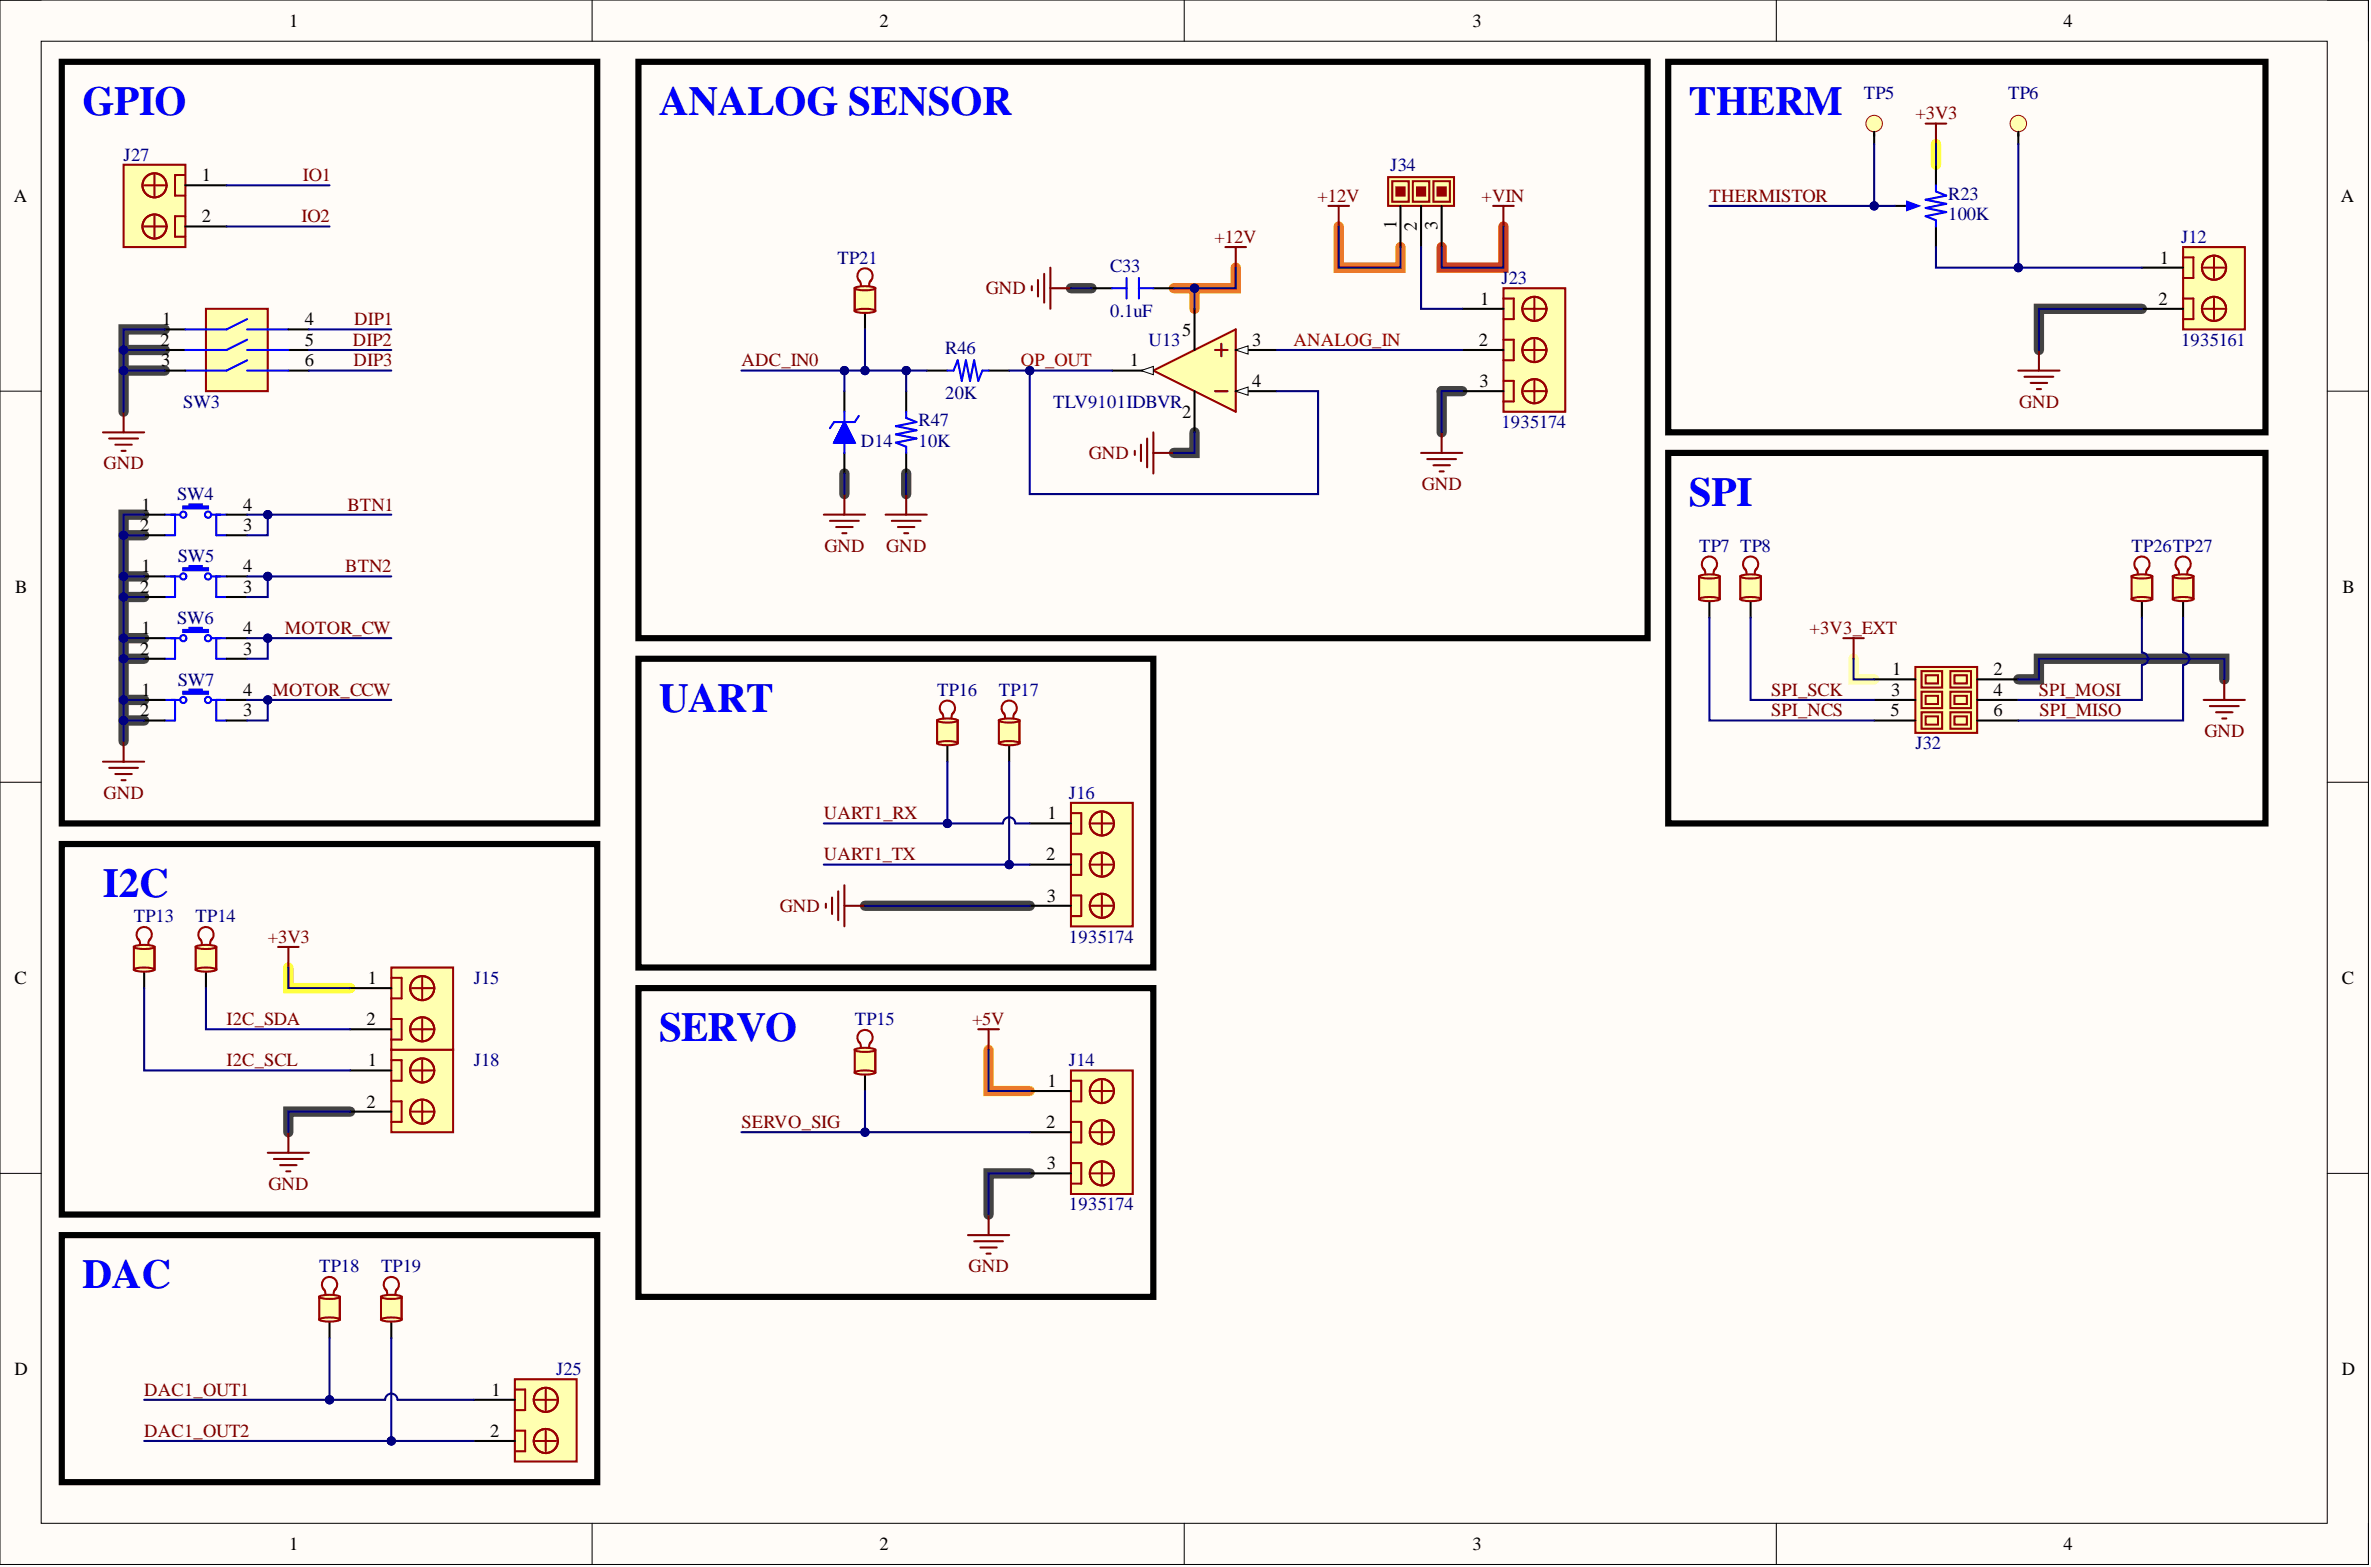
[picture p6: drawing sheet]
<svg xmlns="http://www.w3.org/2000/svg" width="292mm" height="193mm" viewBox="0 0 292 193" stroke-linecap="round" stroke-linejoin="round" font-family="sans-serif">
<defs><g id="words">
<g font-size="5.1" fill="#00f">
<text x="10.1" y="14.1">GPIO</text>
<text x="81.2" y="14.1">ANALOG SENSOR</text>
<text x="208.1" y="14.1">THERM</text>
<text x="208.1" y="62.3">SPI</text>
<text x="81.2" y="87.6">UART</text>
<text x="12.7" y="110.4">I2C</text>
<text x="81.2" y="128.2">SERVO</text>
<text x="10.1" y="158.6">DAC</text>
</g>
<g font-size="2.3">
<text x="35.6" y="3.3">1</text>
<text x="108.3" y="3.3">2</text>
<text x="181.4" y="3.3">3</text>
<text x="254.2" y="3.3">4</text>
<text x="24.9" y="22.3">1</text>
<text x="1.7" y="24.8">A</text>
<text x="24.9" y="27.4">2</text>
<text x="172" y="28.2" transform="rotate(-90 172 28.2)">1</text>
<text x="174.6" y="28.4" transform="rotate(-90 174.6 28.4)">2</text>
<text x="177.1" y="28.3" transform="rotate(-90 177.1 28.3)">3</text>
<text x="288.4" y="24.8">A</text>
<text x="266.1" y="32.5">1</text>
<text x="20" y="40.1">1</text>
<text x="37.6" y="40.1">4</text>
<text x="145.6" y="41.3">5</text>
<text x="182.3" y="37.5">1</text>
<text x="265.9" y="37.5">2</text>
<text x="19.8" y="42.6">2</text>
<text x="19.9" y="45.1">3</text>
<text x="37.6" y="45.1">6</text>
<text x="37.6" y="42.6">5</text>
<text x="139.2" y="45.1">1</text>
<text x="154.3" y="42.6">3</text>
<text x="154.3" y="47.7">4</text>
<text x="182.2" y="42.6">2</text>
<text x="182.3" y="47.7">3</text>
<text x="145.6" y="51.5">2</text>
<text x="17.3" y="65.4">2</text>
<text x="17.4" y="62.9">1</text>
<text x="29.9" y="65.4">3</text>
<text x="29.9" y="62.9">4</text>
<text x="17.4" y="70.5">1</text>
<text x="29.9" y="70.5">4</text>
<text x="1.9" y="73">B</text>
<text x="17.3" y="73">2</text>
<text x="29.9" y="73">3</text>
<text x="288.6" y="73">B</text>
<text x="17.3" y="80.6">2</text>
<text x="17.4" y="78.1">1</text>
<text x="29.9" y="80.6">3</text>
<text x="29.9" y="78.1">4</text>
<text x="233.1" y="83.2">1</text>
<text x="245.6" y="83.2">2</text>
<text x="17.3" y="88.2">2</text>
<text x="17.4" y="85.7">1</text>
<text x="29.9" y="88.2">3</text>
<text x="29.9" y="85.7">4</text>
<text x="232.9" y="88.2">5</text>
<text x="233" y="85.7">3</text>
<text x="245.6" y="85.7">4</text>
<text x="245.6" y="88.2">6</text>
<text x="129.1" y="100.9">1</text>
<text x="128.9" y="106">2</text>
<text x="129" y="111">3</text>
<text x="1.8" y="121.2">C</text>
<text x="45.3" y="121.2">1</text>
<text x="288.5" y="121.2">C</text>
<text x="45.2" y="126.2">2</text>
<text x="45.3" y="131.3">1</text>
<text x="45.2" y="136.4">2</text>
<text x="129.1" y="133.8">1</text>
<text x="128.9" y="138.9">2</text>
<text x="129" y="144">3</text>
<text x="1.8" y="169.3">D</text>
<text x="60.6" y="171.9">1</text>
<text x="288.5" y="169.3">D</text>
<text x="60.4" y="176.9">2</text>
<text x="35.6" y="190.9">1</text>
<text x="108.3" y="190.9">2</text>
<text x="181.4" y="190.9">3</text>
<text x="254.2" y="190.9">4</text>
</g>
<g font-size="2.3" fill="#000080">
<text x="229.6" y="12.2">TP5</text>
<text x="247.4" y="12.2">TP6</text>
<text x="15.2" y="19.8">J27</text>
<text x="171.3" y="21">J34</text>
<text x="240" y="27.1">100K</text>
<text x="240" y="24.6">R23</text>
<text x="268.7" y="29.9">J12</text>
<text x="103.2" y="32.5">TP21</text>
<text x="136.8" y="33.5">C33</text>
<text x="185" y="35">J23</text>
<text x="136.8" y="39">0.1uF</text>
<text x="116.5" y="43.6">R46</text>
<text x="141.5" y="42.6">U13</text>
<text x="268.7" y="42.6">1935161</text>
<text x="22.6" y="50.2">SW3</text>
<text x="113.2" y="52.5">R47</text>
<text x="116.5" y="49.2">20K</text>
<text x="129.7" y="50.2">TLV9101IDBVR</text>
<text x="185" y="52.7">1935174</text>
<text x="106.1" y="55">D14</text>
<text x="113.2" y="55">10K</text>
<text x="21.8" y="61.6">SW4</text>
<text x="21.9" y="69.2">SW5</text>
<text x="209.3" y="67.9">TP7 TP8</text>
<text x="262.6" y="67.9">TP26TP27</text>
<text x="21.8" y="76.8">SW6</text>
<text x="21.9" y="84.4">SW7</text>
<text x="115.4" y="85.7">TP16</text>
<text x="123.1" y="85.7">TP17</text>
<text x="236" y="92.3">J32</text>
<text x="131.7" y="98.4">J16</text>
<text x="16.5" y="113.6">TP13</text>
<text x="24.1" y="113.6">TP14</text>
<text x="131.7" y="116.1">1935174</text>
<text x="58.4" y="121.2">J15</text>
<text x="58.4" y="131.3">J18</text>
<text x="105.3" y="126.2">TP15</text>
<text x="131.7" y="131.3">J14</text>
<text x="131.7" y="149.1">1935174</text>
<text x="39.3" y="156.7">TP18</text>
<text x="46.9" y="156.7">TP19</text>
<text x="68.5" y="169.3">J25</text>
</g>
<g font-size="2.3" fill="#800000">
<text x="236" y="14.7">+3V3</text>
<text x="37.3" y="22.3">IO1</text>
<text x="37.1" y="27.4">IO2</text>
<text x="149.6" y="29.9">+12V</text>
<text x="162.3" y="24.8">+12V</text>
<text x="182.5" y="24.8">+VIN</text>
<text x="210.6" y="24.8">THERMISTOR</text>
<text x="43.6" y="40.1">DIP1</text>
<text x="121.5" y="36.3">GND</text>
<text x="43.5" y="42.6">DIP2</text>
<text x="43.6" y="45.1">DIP3</text>
<text x="91.3" y="45.1">ADC_IN0</text>
<text x="248.7" y="50.2">GND</text>
<text x="12.8" y="57.8">GND</text>
<text x="134.1" y="56.5">GND</text>
<text x="42.8" y="62.9">BTN1</text>
<text x="175.2" y="60.3">GND</text>
<text x="42.5" y="70.5">BTN2</text>
<text x="101.6" y="67.9">GND</text>
<text x="109.2" y="67.9">GND</text>
<text x="35.1" y="78.1">MOTOR_CW</text>
<text x="222.9" y="78.1">+3V3_EXT</text>
<text x="33.6" y="85.7">MOTOR_CCW</text>
<text x="218.2" y="85.7">SPI_SCK</text>
<text x="218.2" y="88.2">SPI_NCS</text>
<text x="251.2" y="85.7">SPI_MOSI</text>
<text x="251.3" y="88.2">SPI_MISO</text>
<text x="271.6" y="90.8">GND</text>
<text x="12.8" y="98.4">GND</text>
<text x="101.5" y="100.9">UART1_RX</text>
<text x="101.5" y="106">UART1_TX</text>
<text x="96.1" y="112.3">GND</text>
<text x="33" y="116.1">+3V3</text>
<text x="27.9" y="126.2">I2C_SDA</text>
<text x="27.9" y="131.3">I2C_SCL</text>
<text x="119.8" y="126.2">+5V</text>
<text x="91.3" y="138.9">SERVO_SIG</text>
<text x="33.1" y="146.5">GND</text>
<text x="119.3" y="156.7">GND</text>
<text x="17.8" y="171.9">DAC1_OUT1</text>
<text x="17.8" y="176.9">DAC1_OUT2</text>
</g>
<g font-size="2.3" fill="#980000">
<text x="125.8" y="45.1">OP_OUT</text>
<text x="159.3" y="42.6">ANALOG_IN</text>
</g>
</g></defs>
<path d="M0 0h291.8v192.7h-291.8z" fill-rule="evenodd" fill="#fffcf8"/>
<path d="M0 0h291.8v192.7h-291.8z" fill="none" stroke="#000" stroke-width=".12"/>
<path d="M5.1 5.1h281.6v182.5h-281.6z" fill-rule="evenodd" fill="#fffcf8"/>
<g fill="none" stroke="#000" stroke-width=".12">
<path d="M0 0h5.1M5.1 5.1h281.6v182.5h-281.6zM72.9 0v5.1M145.9 0v5.1M218.8 0v5.1M286.7 0h5.1v5.1M0 48.2h5.1M286.7 48.2h5.1M0 96.3h5.1M286.7 96.3h5.1M0 144.5h5.1M286.7 144.5h5.1"/>
<path d="M72.9 187.6v5.1M145.9 187.6v5.1M218.8 187.6v5.1M291.8 187.6v5.1"/>
</g>
<g fill="none" stroke="#434343" stroke-width="1.3">
<path d="M131.9 35.5h2.6M263.9 38h-12.7v5.1M15.2 43.1h5.1M15.2 45.6h5.1M20.3 40.6h-5.1v10.1M104 58.3v2.5M111.6 58.3v2.5M147.2 53.2v2.6h-2.6M180.1 48.2h-2.5v5M15.2 65.9h2.6M15.2 73.5h2.6M15.2 71h2.6"/>
<path d="M15.2 78.6h2.6M17.8 63.4h-2.6v27.9M15.2 81.1h2.6M15.2 86.2h2.6M15.2 88.7h2.6M248.7 83.7h2.5v-2.6h22.8v2.6M106.6 111.5h20.3M43.1 136.9h-7.6v2.5M126.9 144.5h-5.1v5.1"/>
</g>
<path d="M121.8 129.3v5.1h5.1" fill="none" stroke="#ffc001" stroke-width="1.3"/>
<path d="M238.5 17.8v2.5M35.5 119.1v2.6h7.6" fill="none" stroke="#ff0" stroke-width="1.3"/>
<path d="M228.4 81.1v2.6h2.5" fill="none" stroke="#ff9" stroke-width="1.3"/>
<path d="M147.2 35.5v2.5M152.2 33v2.5h-7.6M164.9 27.9v5.1h7.6v-2.6" fill="none" stroke="#fe7302" stroke-width="1.3"/>
<path d="M185.2 27.9v5.1h-7.6v-2.6" fill="none" stroke="#ff4301" stroke-width="1.3"/>
<path d="M131.9 131.8h7.6v15.2h-7.6z" fill-rule="evenodd" fill="#ffffb0"/>
<g fill="none" stroke="#980000" stroke-width=".25">
<path d="M131.9 131.8h7.6v15.2h-7.6zM131.9 133.1h1.3v2.5h-1.3M131.9 138.2h1.3v2.5h-1.3M134.5 134.4h2.5M134.5 139.4h2.5M135.7 133.1v2.5M135.7 138.2v2.5M131.9 143.2h1.3v2.6h-1.3M134.5 144.5h2.5M135.7 143.2v2.6"/>
<circle cx="135.7" cy="134.4" r="1.48"/>
<circle cx="135.7" cy="139.4" r="1.48"/>
<circle cx="135.7" cy="144.5" r="1.48"/>
</g>
<path d="M106.6 131.8v2.6M126.9 139.4h5M126.9 134.4h5M126.9 144.5h5" fill="none" stroke="#000" stroke-width=".25"/>
<path d="M120.5 126.8h2.6M121.8 126.8v2.5M119.3 152.1h5M120 152.9h3.6M120.8 153.6h2M121.5 154.4h.5M121.8 149.6v2.5" fill="none" stroke="#800000" stroke-width=".25"/>
<path d="M105.3 129.3h2.5v2.8h-2.5z" fill-rule="evenodd" fill="#ffffb0"/>
<path d="M105.3 129.3h2.5v2.8h-2.5z" fill="none" stroke="#980000" stroke-width=".25"/>
<path d="M105.3 132.1a3.3 3.3 0 0 1 2.5 0 3.3 3.3 0 0 1-2.5 0z" fill="#ffffb0"/>
<path d="M105.3 132.1a3.3 3.3 0 0 1 2.5 0 3.3 3.3 0 0 1-2.5 0zM107.8 129.3v2.8" fill="none" stroke="#980000" stroke-width=".25"/>
<path d="M105.3 129.3v2.8" fill="none" stroke="#980000" stroke-width=".12"/>
<path d="M105.3 129.3a3.3 3.3 0 0 1 2.5 0 3.3 3.3 0 0 1-2.5 0z" fill="#ffffb0"/>
<path d="M105.3 129.3a3.3 3.3 0 0 1 2.5 0 3.3 3.3 0 0 1-2.5 0zM105.8 128.3l.2 .3 .1 .4M106 128.5a.94 .94 0 0 1-.1-1.4 .94 .94 0 0 1 1.4 0 .94 .94 0 0 1-.1 1.4M107.3 128.3l-.2 .4v.3" fill="none" stroke="#980000" stroke-width=".25"/>
<path d="M131.9 98.9h7.6v15.2h-7.6z" fill-rule="evenodd" fill="#ffffb0"/>
<g fill="none" stroke="#980000" stroke-width=".25">
<path d="M131.9 98.9h7.6v15.2h-7.6zM131.9 100.1h1.3v2.6h-1.3M131.9 105.2h1.3v2.5h-1.3M131.9 110.3h1.3v2.5h-1.3M134.5 101.4h2.5M134.5 106.5h2.5M134.5 111.5h2.5M135.7 100.1v2.6M135.7 105.2v2.5M135.7 110.3v2.5"/>
<circle cx="135.7" cy="101.4" r="1.48"/>
<circle cx="135.7" cy="106.5" r="1.48"/>
<circle cx="135.7" cy="111.5" r="1.48"/>
</g>
<path d="M126.9 106.5h5M126.9 101.4h5M126.9 111.5h5" fill="none" stroke="#000" stroke-width=".25"/>
<path d="M48.2 119.1h7.6v10.2h-7.6z" fill-rule="evenodd" fill="#ffffb0"/>
<g fill="none" stroke="#980000" stroke-width=".25">
<path d="M48.2 119.1h7.6v10.2h-7.6zM48.2 120.4h1.3v2.5h-1.3M48.2 125.5h1.3v2.5h-1.3M50.7 121.7h2.6M50.7 126.8h2.6M52 120.4v2.5M52 125.5v2.5"/>
<circle cx="52" cy="121.7" r="1.48"/>
<circle cx="52" cy="126.8" r="1.48"/>
</g>
<path d="M43.1 126.8h5.1M43.1 121.7h5.1" fill="none" stroke="#000" stroke-width=".25"/>
<path d="M48.2 129.3h7.6v10.1h-7.6z" fill-rule="evenodd" fill="#ffffb0"/>
<g fill="none" stroke="#980000" stroke-width=".25">
<path d="M48.2 129.3h7.6v10.1h-7.6zM48.2 130.6h1.3v2.5h-1.3M48.2 135.6h1.3v2.6h-1.3M50.7 131.8h2.6M50.7 136.9h2.6M52 130.6v2.5M52 135.6v2.6"/>
<circle cx="52" cy="131.8" r="1.48"/>
<circle cx="52" cy="136.9" r="1.48"/>
</g>
<path d="M25.4 119.1v2.6M43.1 136.9h5.1M43.1 131.8h5.1" fill="none" stroke="#000" stroke-width=".25"/>
<path d="M35.5 139.4v2.6M33 142h5.1M33.7 142.7h3.6M34.5 143.5h2M35.3 144.2h.5" fill="none" stroke="#800000" stroke-width=".25"/>
<path d="M24.1 116.6h2.5v2.8h-2.5z" fill-rule="evenodd" fill="#ffffb0"/>
<path d="M24.1 116.6h2.5v2.8h-2.5z" fill="none" stroke="#980000" stroke-width=".25"/>
<path d="M24.1 119.4a3.3 3.3 0 0 1 2.5 0 3.3 3.3 0 0 1-2.5 0z" fill="#ffffb0"/>
<path d="M24.1 119.4a3.3 3.3 0 0 1 2.5 0 3.3 3.3 0 0 1-2.5 0zM26.6 116.6v2.8" fill="none" stroke="#980000" stroke-width=".25"/>
<path d="M24.1 116.6v2.8" fill="none" stroke="#980000" stroke-width=".12"/>
<path d="M24.1 116.6a3.3 3.3 0 0 1 2.5 0 3.3 3.3 0 0 1-2.5 0z" fill="#ffffb0"/>
<path d="M24.1 116.6a3.3 3.3 0 0 1 2.5 0 3.3 3.3 0 0 1-2.5 0zM24.6 115.6l.2 .3 .1 .5M24.8 115.8a.94 .94 0 0 1-.1-1.4 .94 .94 0 0 1 1.4 0 .94 .94 0 0 1-.1 1.4M26.1 115.6l-.2 .3v.5" fill="none" stroke="#980000" stroke-width=".25"/>
<path d="M17.8 119.1v2.6" fill="none" stroke="#000" stroke-width=".25"/>
<path d="M16.5 116.6h2.5v2.8h-2.5z" fill-rule="evenodd" fill="#ffffb0"/>
<path d="M16.5 116.6h2.5v2.8h-2.5z" fill="none" stroke="#980000" stroke-width=".25"/>
<path d="M16.5 119.4a3.3 3.3 0 0 1 2.5 0 3.3 3.3 0 0 1-2.5 0z" fill="#ffffb0"/>
<path d="M16.5 119.4a3.3 3.3 0 0 1 2.5 0 3.3 3.3 0 0 1-2.5 0zM19 116.6v2.8" fill="none" stroke="#980000" stroke-width=".25"/>
<path d="M16.5 116.6v2.8" fill="none" stroke="#980000" stroke-width=".12"/>
<path d="M16.5 116.6a3.3 3.3 0 0 1 2.5 0 3.3 3.3 0 0 1-2.5 0z" fill="#ffffb0"/>
<path d="M16.5 116.6a3.3 3.3 0 0 1 2.5 0 3.3 3.3 0 0 1-2.5 0zM17 115.6l.2 .3 .1 .5M17.2 115.8a.94 .94 0 0 1-.1-1.4 .94 .94 0 0 1 1.3 0 .94 .94 0 0 1 0 1.4M18.5 115.6l-.2 .3v.5" fill="none" stroke="#980000" stroke-width=".25"/>
<path d="M116.7 91.3v2.5" fill="none" stroke="#000" stroke-width=".25"/>
<path d="M115.4 88.7h2.6v2.8h-2.6z" fill-rule="evenodd" fill="#ffffb0"/>
<path d="M115.4 88.7h2.6v2.8h-2.6z" fill="none" stroke="#980000" stroke-width=".25"/>
<path d="M115.4 91.5a3.3 3.3 0 0 1 2.6 0 3.3 3.3 0 0 1-2.6 0z" fill="#ffffb0"/>
<path d="M115.4 91.5a3.3 3.3 0 0 1 2.6 0 3.3 3.3 0 0 1-2.6 0zM118 88.7v2.8" fill="none" stroke="#980000" stroke-width=".25"/>
<path d="M115.4 88.7v2.8" fill="none" stroke="#980000" stroke-width=".12"/>
<path d="M115.4 88.7a3.3 3.3 0 0 1 2.6 0 3.3 3.3 0 0 1-2.6 0z" fill="#ffffb0"/>
<path d="M115.4 88.7a3.3 3.3 0 0 1 2.6 0 3.3 3.3 0 0 1-2.6 0zM116 87.7l.1 .3 .1 .5M116.1 87.9a.94 .94 0 0 1-.1-1.3 .94 .94 0 0 1 1.4 0 .94 .94 0 0 1-.1 1.3M117.5 87.7l-.2 .3-.1 .5" fill="none" stroke="#980000" stroke-width=".25"/>
<path d="M124.3 91.3v2.5" fill="none" stroke="#000" stroke-width=".25"/>
<path d="M123.1 88.7h2.5v2.8h-2.5z" fill-rule="evenodd" fill="#ffffb0"/>
<path d="M123.1 88.7h2.5v2.8h-2.5z" fill="none" stroke="#980000" stroke-width=".25"/>
<path d="M123.1 91.5a3.3 3.3 0 0 1 2.5 0 3.3 3.3 0 0 1-2.5 0z" fill="#ffffb0"/>
<path d="M123.1 91.5a3.3 3.3 0 0 1 2.5 0 3.3 3.3 0 0 1-2.5 0zM125.6 88.7v2.8" fill="none" stroke="#980000" stroke-width=".25"/>
<path d="M123.1 88.7v2.8" fill="none" stroke="#980000" stroke-width=".12"/>
<path d="M123.1 88.7a3.3 3.3 0 0 1 2.5 0 3.3 3.3 0 0 1-2.5 0z" fill="#ffffb0"/>
<path d="M123.1 88.7a3.3 3.3 0 0 1 2.5 0 3.3 3.3 0 0 1-2.5 0zM123.6 87.7l.2 .3v.5M123.7 87.9a.94 .94 0 0 1-.1-1.3 .94 .94 0 0 1 1.4 0 .94 .94 0 0 1-.1 1.3M125.1 87.7l-.2 .4-.1 .4" fill="none" stroke="#980000" stroke-width=".25"/>
<path d="M7.6 7.6h66v93.8h-66zM78.7 81.1h63.4v38h-63.4zM7.6 103.9h66v45.7h-66zM78.7 121.7h63.4v38h-63.4z" fill="none" stroke="#000" stroke-width=".76"/>
<path d="M34.3 116.6h2.5M35.5 116.6v2.5" fill="none" stroke="#800000" stroke-width=".25"/>
<path d="M185.2 35.5h7.6v15.2h-7.6z" fill-rule="evenodd" fill="#ffffb0"/>
<g fill="none" stroke="#980000" stroke-width=".25">
<path d="M185.2 35.5h7.6v15.2h-7.6zM185.2 36.8h1.3v2.5h-1.3M187.8 38h2.5M189 36.8v2.5M185.2 41.8h1.3v2.6h-1.3M185.2 46.9h1.3v2.5h-1.3M187.8 43.1h2.5M187.8 48.2h2.5M189 41.8v2.6M189 46.9v2.5"/>
<circle cx="189" cy="38" r="1.48"/>
<circle cx="189" cy="48.2" r="1.48"/>
<circle cx="189" cy="43.1" r="1.48"/>
</g>
<path d="M180.1 38h5.1M180.1 43.1h5.1M180.1 48.2h5.1" fill="none" stroke="#000" stroke-width=".25"/>
<path d="M184 25.4h2.5M185.2 25.4v2.5M175.1 55.8h5M175.8 56.5h3.6M176.6 57.3h2M177.4 58.1h.5M177.6 53.2v2.6" fill="none" stroke="#800000" stroke-width=".25"/>
<path d="M78.7 7.6h124.3v71h-124.3z" fill="none" stroke="#000" stroke-width=".76"/>
<path d="M25.4 38h7.6v10.2h-7.6z" fill-rule="evenodd" fill="#ffffb0"/>
<path d="M25.4 38h7.6v10.2h-7.6z" fill="none" stroke="#980000" stroke-width=".25"/>
<path d="M20.3 40.6h2.5M20.3 43.1h2.5M20.3 45.6h2.5M35.5 40.6h2.6M35.5 43.1h2.6M35.5 45.6h2.6" fill="none" stroke="#000" stroke-width=".25"/>
<path d="M30.4 39.3l-2.5 1.3h-5.1M30.4 40.6h5.1M30.4 41.8l-2.5 1.3h-5.1M30.4 43.1h5.1M30.4 44.4l-2.5 1.2h-5.1M30.4 45.6h5.1" fill="none" stroke="#00f" stroke-width=".25"/>
<path d="M12.7 53.2h5.1M13.4 54h3.6M14.2 54.8h2M15 55.5h.5M15.2 50.7v2.5" fill="none" stroke="#800000" stroke-width=".25"/>
<path d="M63.4 169.8h7.6v10.2h-7.6z" fill-rule="evenodd" fill="#ffffb0"/>
<g fill="none" stroke="#980000" stroke-width=".25">
<path d="M63.4 169.8h7.6v10.2h-7.6zM63.4 171.1h1.3v2.5h-1.3M63.4 176.2h1.3v2.5h-1.3M66 172.4h2.5M66 177.4h2.5M67.2 171.1v2.5M67.2 176.2v2.5"/>
<circle cx="67.2" cy="177.5" r="1.48"/>
<circle cx="67.2" cy="172.4" r="1.48"/>
</g>
<path d="M48.2 162.2v2.6M58.4 177.4h5M58.4 172.4h5" fill="none" stroke="#000" stroke-width=".25"/>
<path d="M46.9 159.7h2.6v2.8h-2.6z" fill-rule="evenodd" fill="#ffffb0"/>
<path d="M46.9 159.7h2.6v2.8h-2.6z" fill="none" stroke="#980000" stroke-width=".25"/>
<path d="M46.9 162.5a3.3 3.3 0 0 1 2.6 0 3.3 3.3 0 0 1-2.6 0z" fill="#ffffb0"/>
<path d="M49.5 159.7v2.8M46.9 162.5a3.3 3.3 0 0 1 2.6 0 3.3 3.3 0 0 1-2.6 0z" fill="none" stroke="#980000" stroke-width=".25"/>
<path d="M46.9 159.7v2.8" fill="none" stroke="#980000" stroke-width=".12"/>
<path d="M46.9 159.7a3.3 3.3 0 0 1 2.6 0 3.3 3.3 0 0 1-2.6 0z" fill="#ffffb0"/>
<path d="M46.9 159.7a3.3 3.3 0 0 1 2.6 0 3.3 3.3 0 0 1-2.6 0zM47.4 158.7l.3 .3v.5M47.6 158.9a.94 .94 0 0 1-.1-1.4 .94 .94 0 0 1 1.4 0 .94 .94 0 0 1-.1 1.4M49 158.7l-.2 .3-.1 .5" fill="none" stroke="#980000" stroke-width=".25"/>
<path d="M40.6 162.2v2.6" fill="none" stroke="#000" stroke-width=".25"/>
<path d="M39.3 159.7h2.6v2.8h-2.6z" fill-rule="evenodd" fill="#ffffb0"/>
<path d="M39.3 159.7h2.6v2.8h-2.6z" fill="none" stroke="#980000" stroke-width=".25"/>
<path d="M39.3 162.5a3.3 3.3 0 0 1 2.6 0 3.3 3.3 0 0 1-2.6 0z" fill="#ffffb0"/>
<path d="M41.9 159.7v2.8M39.3 162.5a3.3 3.3 0 0 1 2.6 0 3.3 3.3 0 0 1-2.6 0z" fill="none" stroke="#980000" stroke-width=".25"/>
<path d="M39.3 159.7v2.8" fill="none" stroke="#980000" stroke-width=".12"/>
<path d="M39.3 159.7a3.3 3.3 0 0 1 2.6 0 3.3 3.3 0 0 1-2.6 0z" fill="#ffffb0"/>
<path d="M39.3 159.7a3.3 3.3 0 0 1 2.6 0 3.3 3.3 0 0 1-2.6 0zM39.8 158.7l.2 .3 .1 .5M40 158.9a.94 .94 0 0 1-.1-1.4 .94 .94 0 0 1 1.4 0 .94 .94 0 0 1-.1 1.4M41.4 158.7l-.2 .3-.1 .5" fill="none" stroke="#980000" stroke-width=".25"/>
<path d="M7.6 152.1h66v30.4h-66z" fill="none" stroke="#000" stroke-width=".76"/>
<path d="M20.3 63.4h1.8M21.6 63.4v2.5h-1.3M22.6 62.4h3v.2h-3zM22.6 62.5h3M23 63.4a.38 .38 0 0 0-.6-.3 .38 .38 0 0 0 0 .6 .38 .38 0 0 0 .6-.2M25.2 63.4a.38 .38 0 0 1 .6-.4 .38 .38 0 0 1 .1 .7 .38 .38 0 0 1-.6-.2M26.1 63.4h1.8M26.6 63.4v2.5h1.3" fill="none" stroke="#00f" stroke-width=".25"/>
<path d="M17.8 63.4h2.5M17.8 65.9h2.5M27.9 63.4h2.5M27.9 65.9h2.5" fill="none" stroke="#000" stroke-width=".25"/>
<path d="M23.3 62.1h1.6v.3h-1.6z" fill-rule="evenodd" fill="#00f"/>
<path d="M20.3 71h1.8M21.6 71v2.5h-1.3M22.6 70h3v.2h-3zM22.6 70.1h3M23 71a.38 .38 0 0 0-.6-.3 .38 .38 0 0 0 0 .6 .38 .38 0 0 0 .6-.2M23.3 62.1h1.6v.3h-1.6zM25.2 71a.38 .38 0 0 1 .6-.4 .38 .38 0 0 1 .1 .7 .38 .38 0 0 1-.6-.2M26.1 71h1.8M26.6 71v2.5h1.3" fill="none" stroke="#00f" stroke-width=".25"/>
<path d="M17.8 71h2.5M17.8 73.5h2.5M27.9 71h2.5M27.9 73.5h2.5" fill="none" stroke="#000" stroke-width=".25"/>
<path d="M23.3 69.7h1.6v.3h-1.6z" fill-rule="evenodd" fill="#00f"/>
<path d="M23.3 69.7h1.6v.3h-1.6z" fill="none" stroke="#00f" stroke-width=".25"/>
<path d="M12.7 93.8h5.1M13.4 94.6h3.6M14.2 95.3h2M15 96.1h.5M15.2 91.3v2.5" fill="none" stroke="#800000" stroke-width=".25"/>
<path d="M269 30.4h7.6v10.2h-7.6z" fill-rule="evenodd" fill="#ffffb0"/>
<g fill="none" stroke="#980000" stroke-width=".25">
<path d="M269 30.4h7.6v10.2h-7.6zM269 31.7h1.2v2.5h-1.2M269 36.8h1.2v2.5h-1.2M271.5 33h2.5M271.5 38h2.5M272.8 31.7v2.5M272.8 36.8v2.5"/>
<circle cx="272.8" cy="38" r="1.48"/>
<circle cx="272.8" cy="33" r="1.48"/>
</g>
<path d="M238.5 20.3v2.5M238.5 27.9v2.5M263.9 38h5.1M263.9 33h5.1" fill="none" stroke="#000" stroke-width=".25"/>
<path d="M248.7 45.6h5M249.4 46.4h3.6M250.2 47.2h2M250.9 47.9h.5M251.2 43.1v2.5" fill="none" stroke="#800000" stroke-width=".25"/>
<path d="M234.7 25.4h1.3M238.5 22.8v.8l1.3 .5-2.6 .5 2.6 .5-2.6 .5 2.6 .5-2.6 .5 1.3 .5v.8" fill="none" stroke="#00f" stroke-width=".25"/>
<path d="M235 24.8l1.3 .6-1.3 .5z" fill="#00f"/>
<path d="M235 24.8l1.3 .6-1.3 .5z" fill="none" stroke="#00f" stroke-width=".25"/>
<path d="M233.4 25.4h1.3" fill="none" stroke="#000" stroke-width=".25"/>
<circle cx="230.9" cy="15.2" r="1.01" fill="#ffffb0"/>
<circle cx="230.9" cy="15.2" r="1.01" fill="none" stroke="#980000" stroke-width=".12"/>
<path d="M230.9 16.2v1.6" fill="none" stroke="#000" stroke-width=".25"/>
<circle cx="248.7" cy="15.2" r="1.01" fill="#ffffb0"/>
<circle cx="248.7" cy="15.2" r="1.01" fill="none" stroke="#980000" stroke-width=".12"/>
<path d="M248.7 16.2v1.6M17.8 78.6h2.5M27.9 78.6h2.5M17.8 81.1h2.5M27.9 81.1h2.5" fill="none" stroke="#000" stroke-width=".25"/>
<path d="M205.5 7.6h73.6v45.6h-73.6z" fill="none" stroke="#000" stroke-width=".76"/>
<path d="M237.2 15.2h2.6M238.5 15.2v2.6" fill="none" stroke="#800000" stroke-width=".25"/>
<path d="M20.3 78.6h1.8M21.6 78.6v2.5h-1.3M22.6 77.6h3v.2h-3zM22.6 77.7h3M23 78.6a.38 .38 0 0 0-.6-.3 .38 .38 0 0 0 0 .6 .38 .38 0 0 0 .6-.2M25.2 78.6a.38 .38 0 0 1 .6-.4 .38 .38 0 0 1 .1 .7 .38 .38 0 0 1-.6-.2M26.1 78.6h1.8M26.6 78.6v2.5h1.3" fill="none" stroke="#00f" stroke-width=".25"/>
<path d="M23.3 77.3h1.6v.3h-1.6z" fill-rule="evenodd" fill="#00f"/>
<path d="M23.3 77.3h1.6v.3h-1.6zM20.3 86.2h1.8M21.6 86.2v2.5h-1.3M22.6 85.2h3v.2h-3zM22.6 85.3h3M23 86.2a.38 .38 0 0 0-.6-.3 .38 .38 0 0 0 0 .6 .38 .38 0 0 0 .6-.2M25.2 86.2a.38 .38 0 0 1 .6-.4 .38 .38 0 0 1 .1 .7 .38 .38 0 0 1-.6-.2M26.1 86.2h1.8M26.6 86.2v2.5h1.3" fill="none" stroke="#00f" stroke-width=".25"/>
<path d="M17.8 86.2h2.5M17.8 88.7h2.5M27.9 86.2h2.5M27.9 88.7h2.5" fill="none" stroke="#000" stroke-width=".25"/>
<path d="M23.3 84.9h1.6v.3h-1.6z" fill-rule="evenodd" fill="#00f"/>
<path d="M23.3 84.9h1.6v.3h-1.6z" fill="none" stroke="#00f" stroke-width=".25"/>
<path d="M106.6 38v2.6" fill="none" stroke="#000" stroke-width=".25"/>
<path d="M105.3 35.5h2.5v2.8h-2.5z" fill-rule="evenodd" fill="#ffffb0"/>
<path d="M105.3 35.5h2.5v2.8h-2.5z" fill="none" stroke="#980000" stroke-width=".25"/>
<path d="M105.3 38.3a3.3 3.3 0 0 1 2.5 0 3.3 3.3 0 0 1-2.5 0z" fill="#ffffb0"/>
<path d="M105.3 38.3a3.3 3.3 0 0 1 2.5 0 3.3 3.3 0 0 1-2.5 0zM105.3 35.5v2.8" fill="none" stroke="#980000" stroke-width=".25"/>
<path d="M107.8 35.5v2.8" fill="none" stroke="#980000" stroke-width=".12"/>
<path d="M105.3 35.5a3.3 3.3 0 0 1 2.5 0 3.3 3.3 0 0 1-2.5 0z" fill="#ffffb0"/>
<path d="M105.3 35.5a3.3 3.3 0 0 1 2.5 0 3.3 3.3 0 0 1-2.5 0zM105.8 34.5l.2 .3 .1 .4M106 34.7a.94 .94 0 0 1-.1-1.4 .94 .94 0 0 1 1.4 0 .94 .94 0 0 1-.1 1.4M107.3 34.5l-.2 .3v.4" fill="none" stroke="#980000" stroke-width=".25"/>
<path d="M236 82.1h7.6v8.1h-7.6z" fill-rule="evenodd" fill="#ffffb0"/>
<g fill="none" stroke="#980000" stroke-width=".25">
<path d="M236 82.1h7.6v8.1h-7.6zM236.7 87.7h2.6v2h-2.6zM236.7 85.2h2.6v2h-2.6zM236.7 82.6h2.6v2.1h-2.6zM237.2 88.2h1.6v1h-1.6zM237.2 85.7h1.6v1h-1.6zM237.2 83.2h1.6v1h-1.6zM240.3 87.7h2.5v2h-2.5zM240.3 85.2h2.5v2h-2.5zM240.3 82.6h2.5v2.1h-2.5zM240.8 83.2h1.5v1h-1.5zM240.8 85.7h1.5v1h-1.5z"/>
<path d="M240.8 88.2h1.5v1h-1.5z"/>
</g>
<path d="M230.9 86.2h5.1M230.9 83.7h5.1M230.9 88.7h5.1M243.6 86.2h5.1M243.6 83.7h5.1M243.6 88.7h5.1" fill="none" stroke="#000" stroke-width=".25"/>
<path d="M227.1 78.6h2.5M228.4 78.6v2.5M271.5 86.2h5.1M272.2 87h3.6M273 87.7h2M273.8 88.5h.5M274 83.7v2.5" fill="none" stroke="#800000" stroke-width=".25"/>
<path d="M205.5 55.8h73.6v45.6h-73.6z" fill="none" stroke="#000" stroke-width=".76"/>
<path d="M15.2 20.3h7.6v10.1h-7.6z" fill-rule="evenodd" fill="#ffffb0"/>
<g fill="none" stroke="#980000" stroke-width=".25">
<path d="M15.2 20.3h7.6v10.1h-7.6zM17.8 22.8h2.5M17.8 27.9h2.5M19 21.6v2.5M19 26.6v2.6M22.8 21.6h-1.2v2.5h1.2M22.8 26.6h-1.2v2.6h1.2"/>
<circle cx="19" cy="27.9" r="1.48"/>
<circle cx="19" cy="22.8" r="1.48"/>
</g>
<path d="M22.8 27.9h5.1M22.8 22.8h5.1M263.9 73.5v2.6" fill="none" stroke="#000" stroke-width=".25"/>
<path d="M262.6 71h2.5v2.8h-2.5z" fill-rule="evenodd" fill="#ffffb0"/>
<path d="M262.6 71h2.5v2.8h-2.5z" fill="none" stroke="#980000" stroke-width=".25"/>
<path d="M262.6 73.8a3.3 3.3 0 0 1 2.5 0 3.3 3.3 0 0 1-2.5 0z" fill="#ffffb0"/>
<path d="M262.6 73.8a3.3 3.3 0 0 1 2.5 0 3.3 3.3 0 0 1-2.5 0zM265.1 71v2.8" fill="none" stroke="#980000" stroke-width=".25"/>
<path d="M262.6 71v2.8" fill="none" stroke="#980000" stroke-width=".12"/>
<path d="M262.6 71a3.3 3.3 0 0 1 2.5 0 3.3 3.3 0 0 1-2.5 0z" fill="#ffffb0"/>
<path d="M262.6 71a3.3 3.3 0 0 1 2.5 0 3.3 3.3 0 0 1-2.5 0zM263.1 70l.2 .3 .1 .4M263.3 70.2a.94 .94 0 0 1-.1-1.4 .94 .94 0 0 1 1.4 0 .94 .94 0 0 1-.1 1.4M264.6 70l-.2 .3v.4" fill="none" stroke="#980000" stroke-width=".25"/>
<path d="M269 73.5v2.6" fill="none" stroke="#000" stroke-width=".25"/>
<path d="M267.7 71h2.5v2.8h-2.5z" fill-rule="evenodd" fill="#ffffb0"/>
<path d="M267.7 71h2.5v2.8h-2.5z" fill="none" stroke="#980000" stroke-width=".25"/>
<path d="M267.7 73.8a3.3 3.3 0 0 1 2.5 0 3.3 3.3 0 0 1-2.5 0z" fill="#ffffb0"/>
<path d="M267.7 73.8a3.3 3.3 0 0 1 2.5 0 3.3 3.3 0 0 1-2.5 0zM270.2 71v2.8" fill="none" stroke="#980000" stroke-width=".25"/>
<path d="M267.7 71v2.8" fill="none" stroke="#980000" stroke-width=".12"/>
<path d="M267.7 71a3.3 3.3 0 0 1 2.5 0 3.3 3.3 0 0 1-2.5 0z" fill="#ffffb0"/>
<path d="M267.7 71a3.3 3.3 0 0 1 2.5 0 3.3 3.3 0 0 1-2.5 0zM268.2 70l.2 .3v.4M268.3 70.2a.94 .94 0 0 1 0-1.4 .94 .94 0 0 1 1.3 0 .94 .94 0 0 1 0 1.4M269.7 70l-.2 .4v.3" fill="none" stroke="#980000" stroke-width=".25"/>
<path d="M215.7 73.5v2.6" fill="none" stroke="#000" stroke-width=".25"/>
<path d="M214.4 71h2.5v2.8h-2.5z" fill-rule="evenodd" fill="#ffffb0"/>
<path d="M214.4 71h2.5v2.8h-2.5z" fill="none" stroke="#980000" stroke-width=".25"/>
<path d="M214.4 73.8a3.3 3.3 0 0 1 2.5 0 3.3 3.3 0 0 1-2.5 0z" fill="#ffffb0"/>
<path d="M214.4 73.8a3.3 3.3 0 0 1 2.5 0 3.3 3.3 0 0 1-2.5 0zM216.9 71v2.8" fill="none" stroke="#980000" stroke-width=".25"/>
<path d="M214.4 71v2.8" fill="none" stroke="#980000" stroke-width=".12"/>
<path d="M214.4 71a3.3 3.3 0 0 1 2.5 0 3.3 3.3 0 0 1-2.5 0z" fill="#ffffb0"/>
<path d="M214.4 71a3.3 3.3 0 0 1 2.5 0 3.3 3.3 0 0 1-2.5 0zM214.9 70l.2 .3 .1 .4M215.1 70.2a.94 .94 0 0 1-.1-1.4 .94 .94 0 0 1 1.4 0 .94 .94 0 0 1-.1 1.4M216.4 70l-.2 .4v.3" fill="none" stroke="#980000" stroke-width=".25"/>
<path d="M210.6 73.5v2.6" fill="none" stroke="#000" stroke-width=".25"/>
<path d="M209.3 71h2.6v2.8h-2.6z" fill-rule="evenodd" fill="#ffffb0"/>
<path d="M209.3 71h2.6v2.8h-2.6z" fill="none" stroke="#980000" stroke-width=".25"/>
<path d="M209.3 73.8a3.3 3.3 0 0 1 2.6 0 3.3 3.3 0 0 1-2.6 0z" fill="#ffffb0"/>
<path d="M209.3 73.8a3.3 3.3 0 0 1 2.6 0 3.3 3.3 0 0 1-2.6 0zM211.9 71v2.8" fill="none" stroke="#980000" stroke-width=".25"/>
<path d="M209.3 71v2.8" fill="none" stroke="#980000" stroke-width=".12"/>
<path d="M209.3 71a3.3 3.3 0 0 1 2.6 0 3.3 3.3 0 0 1-2.6 0z" fill="#ffffb0"/>
<path d="M209.3 71a3.3 3.3 0 0 1 2.6 0 3.3 3.3 0 0 1-2.6 0zM209.8 70l.2 .3 .1 .4M210 70.2a.94 .94 0 0 1-.1-1.4 .94 .94 0 0 1 1.4 0 .94 .94 0 0 1-.1 1.4M211.4 70l-.2 .3-.1 .4" fill="none" stroke="#980000" stroke-width=".25"/>
<path d="M101.7 111.3v.5M102.5 110.5v2.1M103.3 109.8v3.5M104 109v5.1M104 111.5h2.6" fill="none" stroke="#800000" stroke-width=".25"/>
<path d="M142.1 45.6l10.1-5v10.1z" fill="#ffffb0"/>
<path d="M142.1 45.6l10.1-5v10.1z" fill="none" stroke="#980000" stroke-width=".12"/>
<path d="M142.1 45.6l10.1-5v10.1zM149.7 48.2h1.5M149.7 43.1h1.5M150.5 42.3v1.6" fill="none" stroke="#980000" stroke-width=".25"/>
<path d="M149.7 48.2h1.5M149.7 43.1h1.5M150.5 42.3v1.6" fill="none" stroke="#00f" stroke-width=".25"/>
<path d="M152.2 43.1h5.1" fill="none" stroke="#000" stroke-width=".25"/>
<path d="M152.2 43.1l1.6-.5v1z" fill="#f8fcff"/>
<path d="M152.2 43.1l1.6-.5v1z" fill="none" stroke="#000" stroke-width=".12"/>
<path d="M152.2 48.2h5.1" fill="none" stroke="#000" stroke-width=".25"/>
<path d="M152.2 48.2l1.6-.5v1z" fill="#f8fcff"/>
<path d="M152.2 48.2l1.6-.5v1z" fill="none" stroke="#000" stroke-width=".12"/>
<path d="M137 45.6h5.1" fill="none" stroke="#000" stroke-width=".25"/>
<path d="M140.6 45.6l1.5-.5v1z" fill="#f8fcff"/>
<path d="M140.6 45.6l1.5-.5v1z" fill="none" stroke="#000" stroke-width=".12"/>
<path d="M134.5 35.5h2.5M142.1 35.5h2.5M147.2 38v5.1M111.6 48.2v2.5M111.6 55.8v2.5M114.2 45.6h2.5M121.8 45.6h2.5M147.2 48.2v5" fill="none" stroke="#000" stroke-width=".25"/>
<g fill="none" stroke="#800000" stroke-width=".25">
<path d="M127.1 35.2v.5M127.9 34.5v2M128.6 33.7v3.6M129.4 33v5M129.4 35.5h2.5M139.8 55.5v.5M140.6 54.8v2M141.3 54v3.5M142.1 53.2v5.1M142.1 55.8h2.5M109.1 63.4h5.1M109.9 64.1h3.5"/>
<path d="M110.6 64.9h2.1M111.4 65.7h.5M111.6 60.8v2.6"/>
</g>
<path d="M137 35.5h1.8M138.8 34.2v2.6M140.3 34.2v2.6M140.3 35.5h1.8M111.6 50.7v.8l1.3 .5-2.5 .5 2.5 .5-2.5 .5 2.5 .5-2.5 .5 1.2 .5v.8M116.7 45.6h.8l.5-1.2 .5 2.5 .5-2.5 .5 2.5 .5-2.5 .5 2.5 .5-1.3h.8" fill="none" stroke="#00f" stroke-width=".25"/>
<path d="M171 21.8h8.1v3.6h-8.1z" fill-rule="evenodd" fill="#ffffb0"/>
<path d="M171 21.8h8.1v3.6h-8.1zM171.5 22.3h2v2.5h-2zM174.1 22.3h2v2.5h-2zM176.6 22.3h2v2.5h-2z" fill="none" stroke="#980000" stroke-width=".25"/>
<path d="M172.5 25.4v5M175.1 25.4v5M177.6 25.4v5M104 48.2v2.5M104 55.8v2.5" fill="none" stroke="#000" stroke-width=".25"/>
<path d="M172.3 23.3h.5v.5h-.5zM174.8 23.3h.5v.5h-.5zM177.4 23.3h.5v.5h-.5z" fill="none" stroke="#980000" stroke-width=".76"/>
<path d="M163.7 25.4h2.5M164.9 25.4v2.5" fill="none" stroke="#800000" stroke-width=".25"/>
<path d="M102.8 52h2.5M104 52l1.3 2.5h-2.5zM104 50.7v1.3M104 54.5v1.3" fill="none" stroke="#00f" stroke-width=".25"/>
<path d="M104 52l1.3 2.5h-2.5z" fill="#00f"/>
<path d="M102.8 52l-.5 .7M104 52l1.3 2.5h-2.5zM105.8 51.2l-.5 .8" fill="none" stroke="#00f" stroke-width=".25"/>
<path d="M101.5 63.4h5.1M102.3 64.1h3.5M103 64.9h2M103.8 65.7h.5M104 60.8v2.6" fill="none" stroke="#800000" stroke-width=".25"/>
<path d="M106.6 134.4v5M121.8 129.3v5.1h5.1M126.9 144.5h-5.1v5.1" fill="none" stroke="#000080" stroke-width=".25"/>
<circle cx="106.6" cy="139.4" r=".51" fill="#000080"/>
<circle cx="106.6" cy="139.4" r=".51" fill="none" stroke="#000080" stroke-width=".12"/>
<path d="M116.7 93.8v7.6M35.5 119.1v2.6h7.6M17.8 121.7v10.1h25.3M25.4 121.7v5.1h17.7M43.1 136.9h-7.6v2.5" fill="none" stroke="#000080" stroke-width=".25"/>
<circle cx="116.7" cy="101.4" r=".51" fill="#000080"/>
<circle cx="116.7" cy="101.4" r=".51" fill="none" stroke="#000080" stroke-width=".12"/>
<path d="M15.2 43.1h5.1M38.1 40.6h10.1M38.1 43.1h10.1M38.1 45.6h10.1M177.6 48.2v5" fill="none" stroke="#000080" stroke-width=".25"/>
<circle cx="15.2" cy="43.1" r=".51" fill="#000080"/>
<circle cx="15.2" cy="43.1" r=".51" fill="none" stroke="#000080" stroke-width=".12"/>
<path d="M15.2 45.6h5.1" fill="none" stroke="#000080" stroke-width=".25"/>
<circle cx="15.2" cy="45.6" r=".51" fill="#000080"/>
<circle cx="15.2" cy="45.6" r=".51" fill="none" stroke="#000080" stroke-width=".12"/>
<path d="M15.2 65.9h2.6" fill="none" stroke="#000080" stroke-width=".25"/>
<circle cx="15.2" cy="65.9" r=".51" fill="#000080"/>
<circle cx="15.2" cy="65.9" r=".51" fill="none" stroke="#000080" stroke-width=".12"/>
<path d="M33 63.4v2.5h-2.6" fill="none" stroke="#000080" stroke-width=".25"/>
<circle cx="33" cy="63.4" r=".51" fill="#000080"/>
<circle cx="33" cy="63.4" r=".51" fill="none" stroke="#000080" stroke-width=".12"/>
<path d="M33 71v2.5h-2.6" fill="none" stroke="#000080" stroke-width=".25"/>
<circle cx="33" cy="71" r=".51" fill="#000080"/>
<circle cx="33" cy="71" r=".51" fill="none" stroke="#000080" stroke-width=".12"/>
<path d="M238.5 17.8v2.5M248.7 17.8v15.2M263.9 38h-12.7v5.1" fill="none" stroke="#000080" stroke-width=".25"/>
<circle cx="248.7" cy="33" r=".51" fill="#000080"/>
<circle cx="248.7" cy="33" r=".51" fill="none" stroke="#000080" stroke-width=".12"/>
<path d="M15.2 73.5h2.6" fill="none" stroke="#000080" stroke-width=".25"/>
<circle cx="15.2" cy="73.5" r=".51" fill="#000080"/>
<circle cx="15.2" cy="73.5" r=".51" fill="none" stroke="#000080" stroke-width=".12"/>
<path d="M15.2 71h2.6" fill="none" stroke="#000080" stroke-width=".25"/>
<circle cx="15.2" cy="71" r=".51" fill="#000080"/>
<circle cx="15.2" cy="71" r=".51" fill="none" stroke="#000080" stroke-width=".12"/>
<path d="M15.2 78.6h2.6" fill="none" stroke="#000080" stroke-width=".25"/>
<circle cx="15.2" cy="78.6" r=".51" fill="#000080"/>
<circle cx="15.2" cy="78.6" r=".51" fill="none" stroke="#000080" stroke-width=".12"/>
<path d="M15.2 81.1h2.6" fill="none" stroke="#000080" stroke-width=".25"/>
<circle cx="15.2" cy="81.1" r=".51" fill="#000080"/>
<circle cx="15.2" cy="81.1" r=".51" fill="none" stroke="#000080" stroke-width=".12"/>
<path d="M15.2 86.2h2.6" fill="none" stroke="#000080" stroke-width=".25"/>
<circle cx="15.2" cy="86.2" r=".51" fill="#000080"/>
<circle cx="15.2" cy="86.2" r=".51" fill="none" stroke="#000080" stroke-width=".12"/>
<path d="M15.2 88.7h2.6" fill="none" stroke="#000080" stroke-width=".25"/>
<circle cx="15.2" cy="88.7" r=".51" fill="#000080"/>
<circle cx="15.2" cy="88.7" r=".51" fill="none" stroke="#000080" stroke-width=".12"/>
<path d="M230.9 17.8v7.6" fill="none" stroke="#000080" stroke-width=".25"/>
<circle cx="230.9" cy="25.4" r=".51" fill="#000080"/>
<circle cx="230.9" cy="25.4" r=".51" fill="none" stroke="#000080" stroke-width=".12"/>
<path d="M33 78.6v2.5h-2.6" fill="none" stroke="#000080" stroke-width=".25"/>
<circle cx="33" cy="78.6" r=".51" fill="#000080"/>
<circle cx="33" cy="78.6" r=".51" fill="none" stroke="#000080" stroke-width=".12"/>
<path d="M33 86.2v2.5h-2.6" fill="none" stroke="#000080" stroke-width=".25"/>
<circle cx="33" cy="86.2" r=".51" fill="#000080"/>
<circle cx="33" cy="86.2" r=".51" fill="none" stroke="#000080" stroke-width=".12"/>
<path d="M40.6 164.8v7.6" fill="none" stroke="#000080" stroke-width=".25"/>
<circle cx="40.6" cy="172.4" r=".51" fill="#000080"/>
<circle cx="40.6" cy="172.4" r=".51" fill="none" stroke="#000080" stroke-width=".12"/>
<path d="M48.2 164.8v12.6h10.2" fill="none" stroke="#000080" stroke-width=".25"/>
<circle cx="48.2" cy="177.5" r=".51" fill="#000080"/>
<circle cx="48.2" cy="177.5" r=".51" fill="none" stroke="#000080" stroke-width=".12"/>
<path d="M17.8 177.4h30.4" fill="none" stroke="#000080" stroke-width=".25"/>
<circle cx="48.2" cy="177.5" r=".51" fill="#000080"/>
<circle cx="48.2" cy="177.5" r=".51" fill="none" stroke="#000080" stroke-width=".12"/>
<path d="M27.9 22.8h12.7M27.9 27.9h12.7M228.4 81.1v2.6h2.5M248.7 83.7h2.5v-2.6h22.8v2.6M17.8 172.4h29.6a.76 .76 0 0 1 .8-.8 .76 .76 0 0 1 .8 .8h9.4" fill="none" stroke="#000080" stroke-width=".25"/>
<circle cx="40.6" cy="172.4" r=".51" fill="#000080"/>
<circle cx="40.6" cy="172.4" r=".51" fill="none" stroke="#000080" stroke-width=".12"/>
<path d="M17.8 63.4h-2.6v27.9" fill="none" stroke="#000080" stroke-width=".25"/>
<circle cx="15.2" cy="88.7" r=".51" fill="#000080"/>
<circle cx="15.2" cy="88.7" r=".51" fill="none" stroke="#000080" stroke-width=".12"/>
<circle cx="15.2" cy="86.2" r=".51" fill="#000080"/>
<circle cx="15.2" cy="86.2" r=".51" fill="none" stroke="#000080" stroke-width=".12"/>
<circle cx="15.2" cy="81.1" r=".51" fill="#000080"/>
<circle cx="15.2" cy="81.1" r=".51" fill="none" stroke="#000080" stroke-width=".12"/>
<circle cx="15.2" cy="78.6" r=".51" fill="#000080"/>
<circle cx="15.2" cy="78.6" r=".51" fill="none" stroke="#000080" stroke-width=".12"/>
<circle cx="15.2" cy="73.5" r=".51" fill="#000080"/>
<circle cx="15.2" cy="73.5" r=".51" fill="none" stroke="#000080" stroke-width=".12"/>
<circle cx="15.2" cy="71" r=".51" fill="#000080"/>
<circle cx="15.2" cy="71" r=".51" fill="none" stroke="#000080" stroke-width=".12"/>
<circle cx="15.2" cy="65.9" r=".51" fill="#000080"/>
<circle cx="15.2" cy="65.9" r=".51" fill="none" stroke="#000080" stroke-width=".12"/>
<path d="M20.3 40.6h-5.1v10.1" fill="none" stroke="#000080" stroke-width=".25"/>
<circle cx="15.2" cy="43.1" r=".51" fill="#000080"/>
<circle cx="15.2" cy="43.1" r=".51" fill="none" stroke="#000080" stroke-width=".12"/>
<circle cx="15.2" cy="45.6" r=".51" fill="#000080"/>
<circle cx="15.2" cy="45.6" r=".51" fill="none" stroke="#000080" stroke-width=".12"/>
<path d="M30.4 86.2h17.8" fill="none" stroke="#000080" stroke-width=".25"/>
<circle cx="33" cy="86.2" r=".51" fill="#000080"/>
<circle cx="33" cy="86.2" r=".51" fill="none" stroke="#000080" stroke-width=".12"/>
<path d="M30.4 78.6h17.8" fill="none" stroke="#000080" stroke-width=".25"/>
<circle cx="33" cy="78.6" r=".51" fill="#000080"/>
<circle cx="33" cy="78.6" r=".51" fill="none" stroke="#000080" stroke-width=".12"/>
<path d="M30.4 71h17.8" fill="none" stroke="#000080" stroke-width=".25"/>
<circle cx="33" cy="71" r=".51" fill="#000080"/>
<circle cx="33" cy="71" r=".51" fill="none" stroke="#000080" stroke-width=".12"/>
<path d="M30.4 63.4h17.8" fill="none" stroke="#000080" stroke-width=".25"/>
<circle cx="33" cy="63.4" r=".51" fill="#000080"/>
<circle cx="33" cy="63.4" r=".51" fill="none" stroke="#000080" stroke-width=".12"/>
<path d="M210.6 76.1v12.6h20.3M215.7 76.1v10.1h15.2M263.9 76.1v4.3a.76 .76 0 0 1 .7 .7 .76 .76 0 0 1-.7 .8v4.3h-15.2M269 76.1v4.3a.76 .76 0 0 1 .7 .7 .76 .76 0 0 1-.7 .8v6.8h-20.3M124.3 93.8v12.7M106.6 111.5h20.3" fill="none" stroke="#000080" stroke-width=".25"/>
<circle cx="124.3" cy="106.5" r=".51" fill="#000080"/>
<circle cx="124.3" cy="106.5" r=".51" fill="none" stroke="#000080" stroke-width=".12"/>
<path d="M210.6 25.4h22.8" fill="none" stroke="#000080" stroke-width=".25"/>
<circle cx="230.9" cy="25.4" r=".51" fill="#000080"/>
<circle cx="230.9" cy="25.4" r=".51" fill="none" stroke="#000080" stroke-width=".12"/>
<path d="M238.5 30.4v2.6h25.4" fill="none" stroke="#000080" stroke-width=".25"/>
<circle cx="248.7" cy="33" r=".51" fill="#000080"/>
<circle cx="248.7" cy="33" r=".51" fill="none" stroke="#000080" stroke-width=".12"/>
<path d="M137 45.6h-10.1v15.2h35.5v-12.6h-5.1" fill="none" stroke="#000080" stroke-width=".25"/>
<circle cx="126.9" cy="45.6" r=".51" fill="#000080"/>
<circle cx="126.9" cy="45.6" r=".51" fill="none" stroke="#000080" stroke-width=".12"/>
<path d="M147.2 35.5v2.5M147.2 53.2v2.6h-2.6" fill="none" stroke="#000080" stroke-width=".25"/>
<circle cx="147.2" cy="35.5" r=".51" fill="#000080"/>
<circle cx="147.2" cy="35.5" r=".51" fill="none" stroke="#000080" stroke-width=".12"/>
<path d="M131.9 35.5h2.6M91.3 139.4h35.6" fill="none" stroke="#000080" stroke-width=".25"/>
<circle cx="106.6" cy="139.4" r=".51" fill="#000080"/>
<circle cx="106.6" cy="139.4" r=".51" fill="none" stroke="#000080" stroke-width=".12"/>
<path d="M101.5 106.5h25.4" fill="none" stroke="#000080" stroke-width=".25"/>
<circle cx="124.3" cy="106.5" r=".51" fill="#000080"/>
<circle cx="124.3" cy="106.5" r=".51" fill="none" stroke="#000080" stroke-width=".12"/>
<path d="M101.5 101.4h22.1a.76 .76 0 0 1 .7-.8 .76 .76 0 0 1 .8 .8h1.8" fill="none" stroke="#000080" stroke-width=".25"/>
<circle cx="116.7" cy="101.4" r=".51" fill="#000080"/>
<circle cx="116.7" cy="101.4" r=".51" fill="none" stroke="#000080" stroke-width=".12"/>
<path d="M124.3 45.6h2.6" fill="none" stroke="#000080" stroke-width=".25"/>
<circle cx="126.9" cy="45.6" r=".51" fill="#000080"/>
<circle cx="126.9" cy="45.6" r=".51" fill="none" stroke="#000080" stroke-width=".12"/>
<path d="M114.2 45.6h-2.6v2.6" fill="none" stroke="#000080" stroke-width=".25"/>
<circle cx="111.6" cy="45.6" r=".51" fill="#000080"/>
<circle cx="111.6" cy="45.6" r=".51" fill="none" stroke="#000080" stroke-width=".12"/>
<path d="M164.9 27.9v5.1h7.6v-2.6M104 58.3v2.5M106.6 40.6v5h5M111.6 58.3v2.5M157.3 43.1h22.8" fill="none" stroke="#000080" stroke-width=".25"/>
<path d="M151 30.4h2.5M152.2 30.4v2.6" fill="none" stroke="#800000" stroke-width=".25"/>
<circle cx="106.6" cy="45.6" r=".51" fill="#000080"/>
<circle cx="106.6" cy="45.6" r=".51" fill="none" stroke="#000080" stroke-width=".12"/>
<circle cx="111.6" cy="45.6" r=".51" fill="#000080"/>
<circle cx="111.6" cy="45.6" r=".51" fill="none" stroke="#000080" stroke-width=".12"/>
<path d="M104 45.6v2.6" fill="none" stroke="#000080" stroke-width=".25"/>
<circle cx="104" cy="45.6" r=".51" fill="#000080"/>
<circle cx="104" cy="45.6" r=".51" fill="none" stroke="#000080" stroke-width=".12"/>
<path d="M175.1 30.4v7.6h5M185.2 27.9v5.1h-7.6v-2.6M91.3 45.6h15.3M177.6 48.2h2.5" fill="none" stroke="#000080" stroke-width=".25"/>
<circle cx="104" cy="45.6" r=".51" fill="#000080"/>
<circle cx="104" cy="45.6" r=".51" fill="none" stroke="#000080" stroke-width=".12"/>
<circle cx="106.6" cy="45.6" r=".51" fill="#000080"/>
<circle cx="106.6" cy="45.6" r=".51" fill="none" stroke="#000080" stroke-width=".12"/>
<path d="M152.2 33v2.5h-7.6" fill="none" stroke="#000080" stroke-width=".25"/>
<circle cx="147.2" cy="35.5" r=".51" fill="#000080"/>
<circle cx="147.2" cy="35.5" r=".51" fill="none" stroke="#000080" stroke-width=".12"/>
<use href="#words"/>
</svg>
